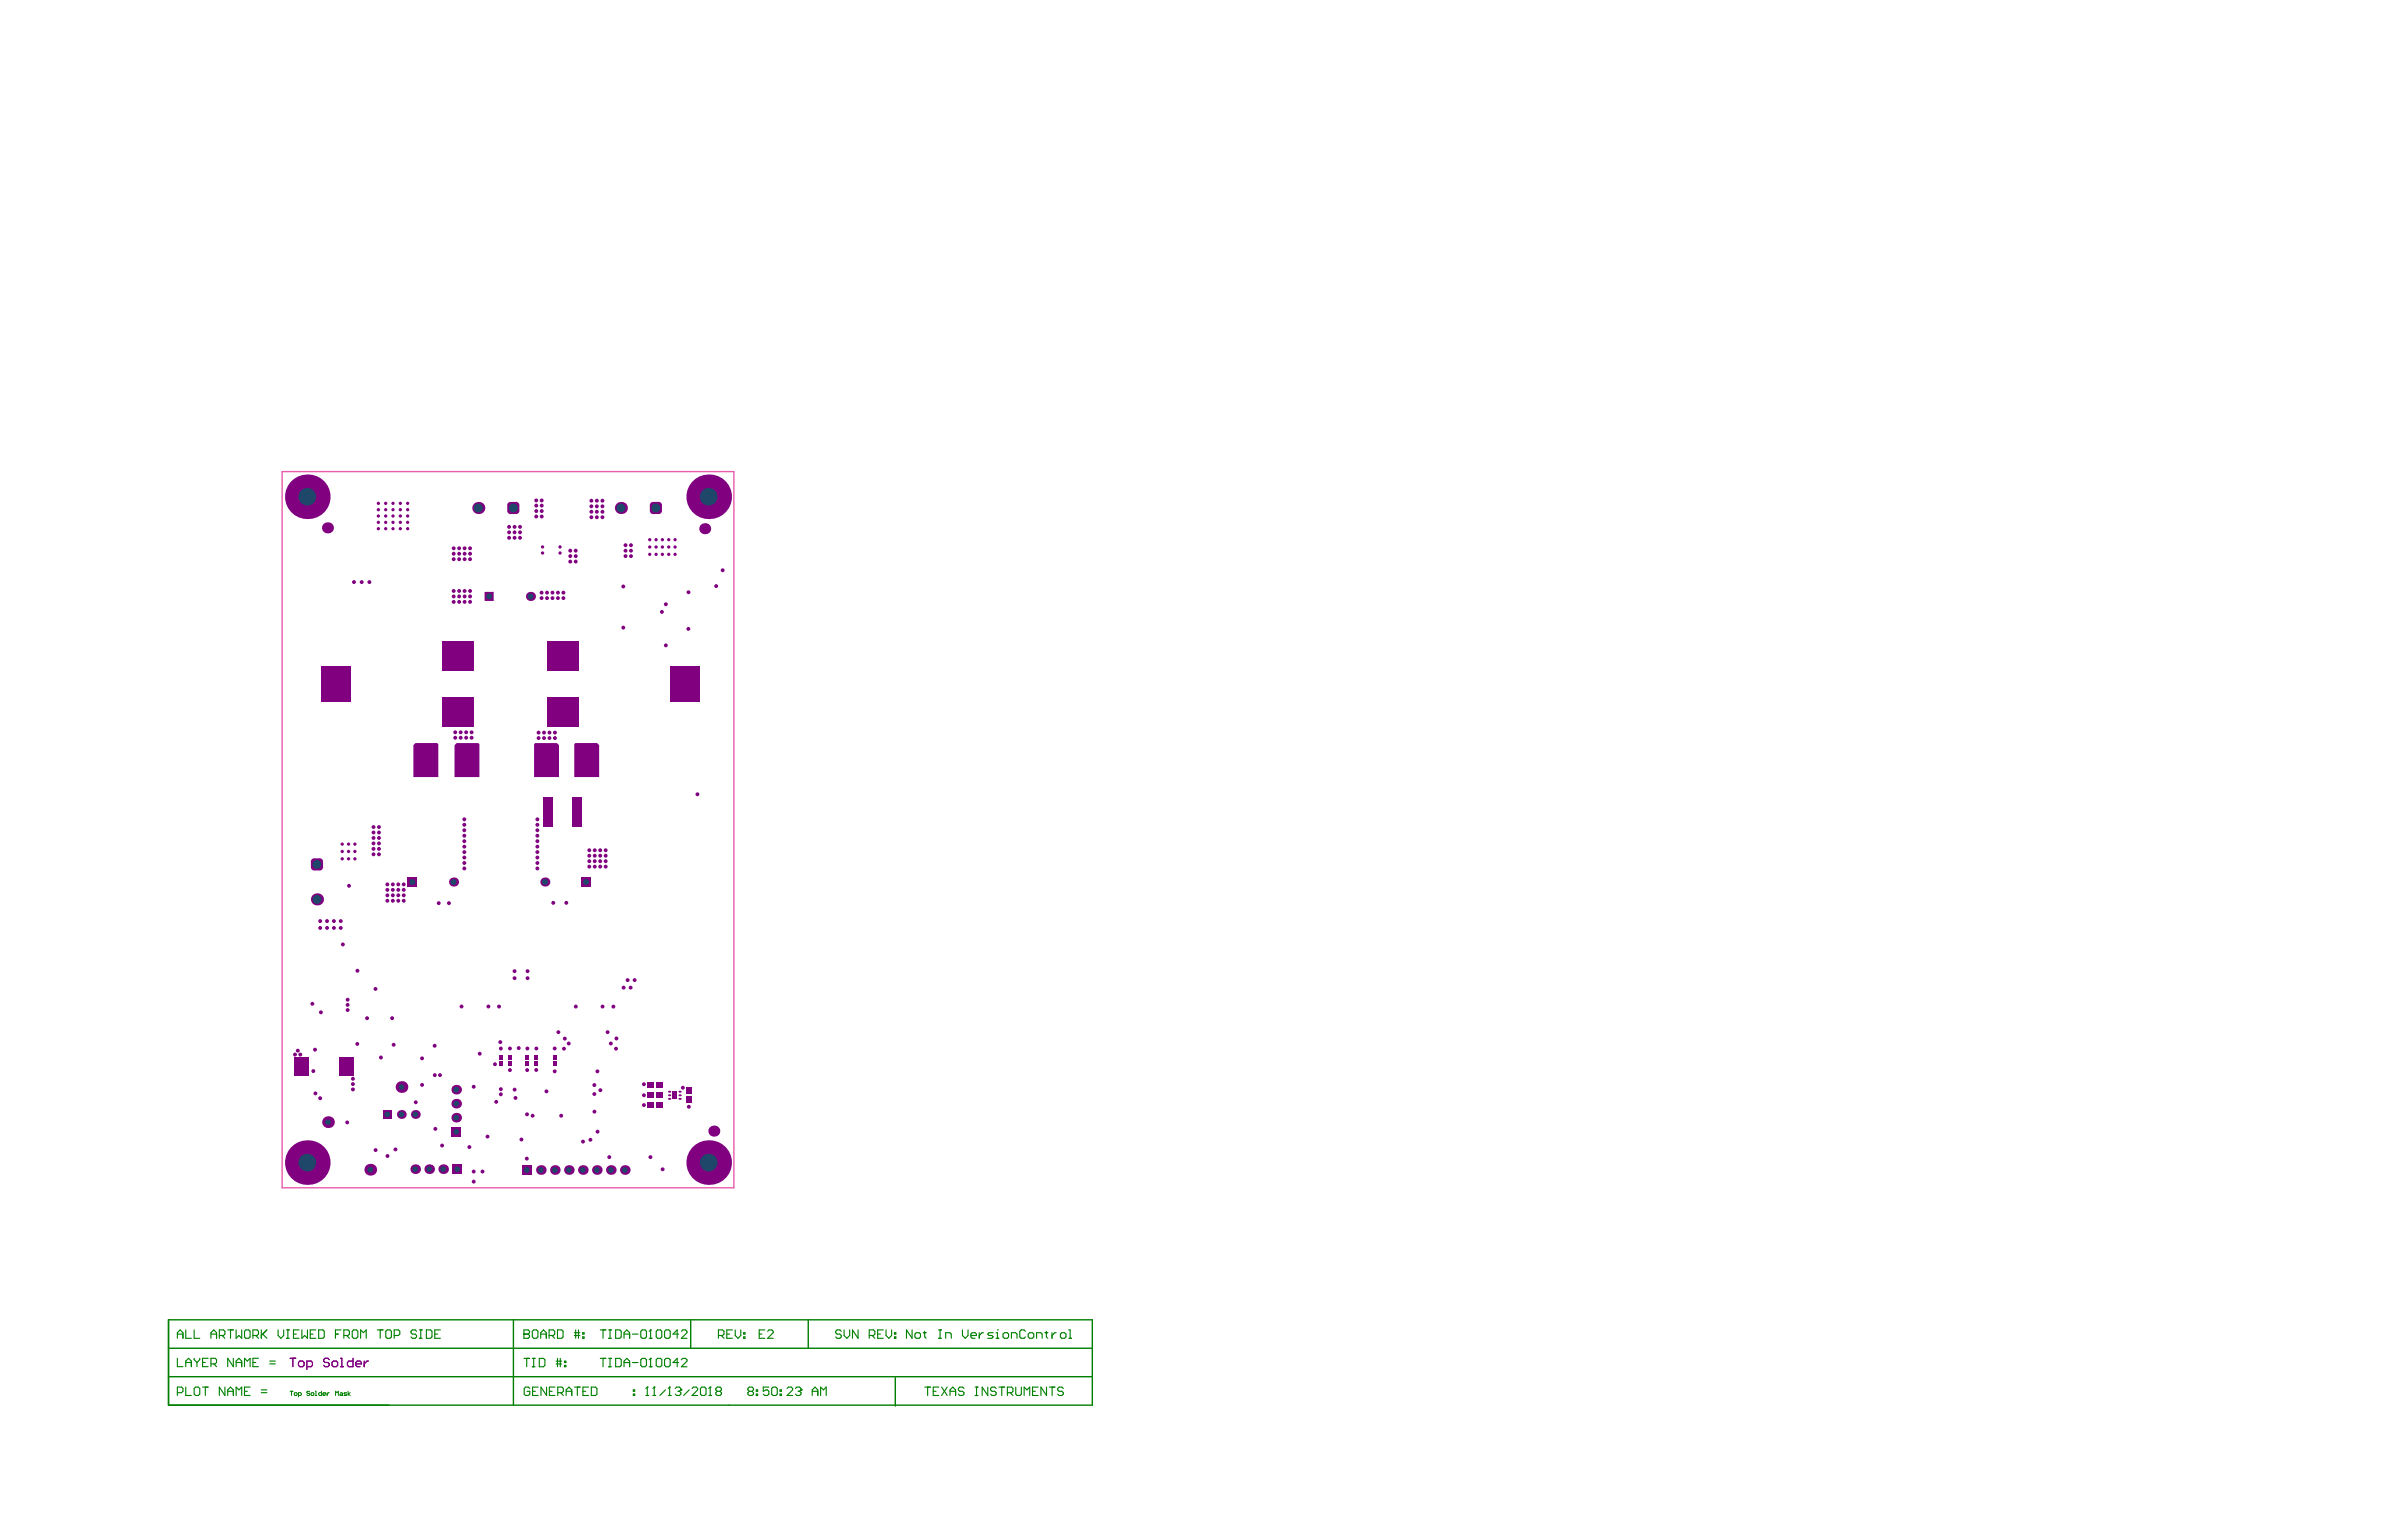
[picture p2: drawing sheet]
<svg xmlns="http://www.w3.org/2000/svg" width="432mm" height="279mm" viewBox="0 0 432 279" stroke-linecap="round" stroke-linejoin="round" font-family="sans-serif">
<path d="M51.1 85.5h81.9v129.9h-81.9z" fill="none" stroke="#e85dac" stroke-width=".25"/>
<path d="M30.5 239.3h167.5v15.5h-167.5zM93.1 239.3v15.5M125.2 239.3v5.2M146.5 239.3v5.2M30.5 249.6h167.5M30.5 244.5h167.5M162.3 249.8v5.1" fill="none" stroke="#008000" stroke-width=".25"/>
<g fill="none" stroke="#008000" stroke-width=".2">
<path d="M32.2 241.9h1M32.2 242.7v-1.1l.5-.5 .5 .5v1.1M32.2 246.3v1.5h1M32.2 252.5h.7l.3-.2v-.5l-.3-.3h-.7v1.5M33.7 241.1v1.6h1M33.7 247.8v-1l.5-.5 .5 .5v1M33.7 251.5v1.5h1M33.7 247h1M35.2 241.1v1.6h1M35.2 251.8l.2-.3h.6l.2 .3v1l-.2 .2h-.6l-.2-.2zM35.2 246.3v.2l.5 .5M35.7 247v.8"/>
<path d="M36.2 246.3v.2l-.5 .5M36.7 251.5h1M36.7 247h.5M37.2 251.5v1.5M37.7 246.3h-1v1.5h1M38.2 241.9h1.1M38.2 247.3h.8l.3-.3v-.5l-.3-.2h-.8v1.5M38.2 242.7v-1.1l.5-.5 .6 .5v1.1M38.7 247.3l.6 .5M39.8 242.1h.7l.3-.2v-.5l-.3-.3h-.7v1.6M40.3 242.1l.5 .6M40.8 251.5v1.5l-1-1.5v1.5"/>
<path d="M41.3 241.1h1M41.3 253v-1l.5-.5 .5 .5v1M41.3 252.3h1M41.8 241.1v1.6M42.3 246.3v1.5l-1-1.5v1.5M42.8 241.1v1.6l.5-.6 .5 .6v-1.6M42.8 247.8v-1l.5-.5 .5 .5v1M42.8 253v-1.5l.5 .5 .5-.5v1.5M42.8 247h1M44.3 241.4l.3-.3h.5l.2 .3v1l-.2 .3h-.5l-.3-.3zM44.3 252.3h.5M44.3 247.8v-1.5l.5 .5 .5-.5v1.5"/>
<path d="M45.3 251.5h-1v1.5h1M45.8 242.1h.8l.3-.2v-.5l-.3-.3h-.8v1.6M45.8 247h.6M46.4 242.1l.5 .6M46.9 246.3h-1.1v1.5h1.1M47.4 252.5h1M47.4 252h1M47.4 241.1v1.6M47.6 241.9l.8 .8M48.4 241.1l-1 1M48.9 247.3h1M48.9 246.8h1"/>
<path d="M50.4 241.1v1l.5 .6 .5-.6v-1M51.9 242.7h.5M51.9 241.1h.5M52.2 241.1v1.6M53.2 241.9h.5M54.2 241.1h-1v1.6h1M54.7 241.1v1.6l.5-.6 .5 .6v-1.6M56.2 241.9h.6M57.3 241.1h-1.1v1.6h1.1M57.8 241.1h.7l.3 .3v1l-.3 .3h-.7zM60.8 241.9h.5M61.8 241.1h-1v1.6"/>
<path d="M62.3 242.1h.8l.2-.2v-.5l-.2-.3h-.8v1.6M62.8 242.1l.5 .6M64.1 241.1h.5l.3 .3v1l-.3 .3h-.5l-.2-.3v-1zM65.4 242.7v-1.6l.5 .5 .5-.5v1.6M68.4 241.1h1M68.9 241.1v1.6M69.9 241.4l.3-.3h.5l.3 .3v1l-.3 .3h-.5l-.3-.3zM71.5 242.1h.7l.3-.2v-.5l-.3-.3h-.7v1.6M75.5 241.4l-.2-.3h-.5l-.3 .3v.2l.3 .3h.5l.2 .2v.3l-.2 .3h-.5l-.3-.3M76 242.7h.5M76 241.1h.5M76.3 241.1v1.6"/>
<path d="M77.3 241.1h.8l.2 .3v1l-.2 .3h-.8zM78.8 241.9h.5M79.8 241.1h-1v1.6h1M95 241.9h.1M95 241.1h.7l.3 .3v.2l-.3 .3 .3 .2v.3l-.3 .3h-.7zM95 241.9h.7M95 246.3h1M95.5 246.3v1.5M96 251.8l-.2-.3h-.5l-.3 .3v1l.3 .2h.5l.2-.2v-.5h-.5M96.5 241.4l.2-.3h.6l.2 .3v1l-.2 .3h-.6l-.2-.3zM96.5 247.8h.5M96.5 246.3h.5"/>
<path d="M96.5 252.3h.6M96.7 246.3v1.5M97.6 251.5h-1.1v1.5h1.1M97.8 246.3h.7l.3 .2v1.1l-.3 .2h-.7zM98 241.9h1M98 242.7v-1.1l.5-.5 .5 .5v1.1M99.1 251.5v1.5l-1-1.5v1.5M99.5 242.1h.8l.3-.2v-.5l-.3-.3h-.8v1.6M99.6 252.3h.5M100 242.1l.6 .6M100.6 251.5h-1v1.5h1M100.8 247.3h1"/>
<path d="M100.8 246.8h1M101.1 241.1h.7l.3 .3v1l-.3 .3h-.7zM101.1 246.3v1.5M101.1 252.5h.8l.2-.2v-.5l-.2-.3h-.8v1.5M101.6 246.3v1.5M101.6 252.5l.5 .5M102.3 247.6h.3v.2h-.3zM102.3 246.8h.3v.3h-.3zM102.6 252.3h1M102.6 253v-1l.5-.5 .5 .5v1M104.1 241.6h1M104.1 242.1h1"/>
<path d="M104.2 251.5h1M104.4 241.1v1.6M104.7 251.5v1.5M104.9 241.1v1.6M105.6 242.4h.3v.3h-.3zM105.6 241.6h.3v.3h-.3zM105.7 252.3h.5M106.7 251.5h-1v1.5h1M107.2 251.5h.8l.2 .3v1l-.2 .2h-.8zM108.8 241.1h1M108.8 246.3h1M109.3 241.1v1.6"/>
<path d="M109.3 246.3v1.5M110.3 242.7h.5M110.3 241.1h.5M110.3 247.8h.5M110.3 246.3h.5M110.6 241.1v1.6M110.6 246.3v1.5M111.6 241.1h.8l.2 .3v1l-.2 .3h-.8zM111.6 246.3h.8l.2 .2v1.1l-.2 .2h-.8zM113.1 241.9h1M113.1 247.1h1M113.1 242.7v-1.1l.5-.5 .5 .5v1.1"/>
<path d="M113.1 247.8v-1l.5-.5 .5 .5v1M114.6 241.9h1.1M114.6 247.1h1.1M114.8 252.8h.3v.2h-.3zM114.8 252h.3v.3h-.3zM116.4 241.1h.5l.3 .3v1l-.3 .3h-.5l-.2-.3v-1zM116.4 246.3h.5l.3 .2v1.1l-.3 .2h-.5l-.2-.2v-1.1zM117.1 253h.5M117.3 251.5h.1M117.3 251.5v1.5M117.3 251.5l-.2 .3M117.7 242.7h.5"/>
<path d="M117.7 247.8h.5M117.9 241.1h.1M117.9 246.3h.1M117.9 241.1v1.6M117.9 246.3v1.5M117.9 241.1l-.2 .3M117.9 246.3l-.2 .2M118.3 253h.6M118.6 251.5h.1M118.6 251.5v1.5M118.6 251.5l-.3 .3M119 241.4l.2-.3h.5l.3 .3v1l-.3 .3h-.5l-.2-.3z"/>
<path d="M119.2 246.3h.5l.3 .2v1.1l-.3 .2h-.5l-.2-.2v-1.1zM120.5 241.4l.2-.3h.5l.3 .3v1l-.3 .3h-.5l-.2-.3zM120.6 252l-1 1M120.7 246.3h.5l.3 .2v1.1l-.3 .2h-.5l-.2-.2v-1.1zM121.1 253h.5M121.4 251.5h.1M121.4 251.5v1.5M121.4 251.5l-.3 .3M122.4 251.8l.3-.3h.5l.2 .3v.2M122.9 252.3h.3M123 241.9h-1l.8-.8v1.6M123 247.1h-1l.8-.8v1.5"/>
<path d="M123.2 252.3l.2 .2v.3l-.2 .2h-.5l-.3-.2M123.4 252h.1M123.4 252l-.2 .3M123.5 241.4l.3-.3h.5l.2 .3v.2l-1 1.1h1M123.5 246.5l.3-.2h.5l.2 .2v.3l-1 1h1M124.9 252l-1 1M125.4 251.8l.3-.3h.5l.3 .3v.2l-1.1 1h1.1M127 251.8l.2-.3h.5l.3 .3v1l-.3 .2h-.5l-.2-.2zM128.5 253h.5M128.7 251.5h.1M128.7 251.5v1.5M128.7 251.5l-.2 .3"/>
<path d="M130 252.3l-.2-.3v-.2l.2-.3h.5l.3 .3v.2l-.3 .3M130 252.3l-.2 .2v.3l.2 .2h.5l.3-.2v-.3l-.3-.2M130 252.3h.5M130.2 242.1h.8l.2-.2v-.5l-.2-.3h-.8v1.6M130.7 242.1l.5 .6M131.8 241.9h.5M132.8 241.1h-1v1.6h1M133.3 241.1v1l.5 .6 .5-.6v-1M134.8 242.4h.3v.3h-.3zM134.8 241.6h.3v.3h-.3zM135.8 252.3l-.2-.3v-.2l.2-.3h.5l.3 .3v.2l-.3 .3M135.8 252.3l-.2 .2v.3l.2 .2h.5l.3-.2v-.3l-.3-.2"/>
<path d="M135.8 252.3h.5M137.1 252.8h.2v.2h-.2zM137.1 252h.2v.3h-.2zM137.6 241.9h.5M138.6 241.1h-1v1.6h1M139.1 241.4l.3-.3h.5l.3 .3v.2l-1.1 1.1h1.1M139.4 251.5h-1v.8l.5-.3h.2l.3 .3v.5l-.3 .2h-.5l-.2-.2M139.9 251.8l.2-.3h.5l.3 .3v1l-.3 .2h-.5l-.2-.2zM141.4 252.8h.3v.2h-.3zM141.4 252h.3v.3h-.3zM142.7 251.8l.2-.3h.5l.3 .3v.2l-1 1h1M144.2 251.8l.2-.3h.6l.2 .3v.2"/>
<path d="M144.7 252.3h.3M145 252.3l.2 .2v.3l-.2 .2h-.6l-.2-.2M145.2 252h.1M145.2 252l-.2 .3M147.2 252.3h1.1M147.2 253v-1l.5-.5 .6 .5v1M148.8 253v-1.5l.5 .5 .5-.5v1.5M152.5 241.4l-.2-.3h-.6l-.2 .3v.2l.2 .3h.6l.2 .2v.3l-.2 .3h-.6l-.2-.3M153 241.1v1l.5 .6 .5-.6v-1M155.5 241.1v1.6l-1-1.6v1.6M157.6 242.1h.7l.3-.2v-.5l-.3-.3h-.7v1.6M158.1 242.1l.5 .6"/>
<path d="M159.1 241.9h.5M160.1 241.1h-1v1.6h1M160.6 241.1v1l.5 .6 .5-.6v-1M162.1 242.4h.3v.3h-.3zM162.1 241.6h.3v.3h-.3zM165.3 241.1v1.6l-1-1.6v1.6M166.1 241.6h.5l.3 .3v.5l-.3 .3h-.5l-.3-.3v-.5zM167.4 241.6h.5M167.6 241.4v1l.3 .3M167.6 251.5h1.1M168.2 251.5v1.5M169.2 252.3h.5"/>
<path d="M170.2 242.7h.5M170.2 241.1h.5M170.2 251.5h-1v1.5h1M170.4 241.1v1.6M170.7 251.5l1 1.5M171.4 242.7v-1.1h.8l.2 .3v.8M171.7 251.5l-1 1.5M172.2 252.3h1M172.2 253v-1l.5-.5 .5 .5v1M174.5 241.1v1l.5 .6 .5-.6v-1M174.7 251.8l-.2-.3h-.5l-.3 .3v.2l.3 .3h.5l.2 .2v.3l-.2 .2h-.5l-.3-.2M176 242.1h1v-.2l-.2-.3h-.6l-.2 .3v.5l.2 .3h.6"/>
<path d="M176.8 251.5h.5M176.8 253h.5M177 251.5v1.5M177.5 241.6v1.1M178.3 241.6h-.3l-.5 .5M179.1 251.5v1.5l-1.1-1.5v1.5M180 241.6h-.7l-.3 .3 .3 .2h.5l.2 .3-.2 .3h-.8M180.6 242.7h.5M180.6 241.6h.2v1.1M180.6 251.8l-.3-.3h-.5l-.2 .3v.2l.2 .3h.5l.3 .2v.3l-.3 .2h-.5l-.2-.2M180.8 241.1h.1M181.1 251.5h1"/>
<path d="M181.6 251.5v1.5M182.1 241.6h.5l.2 .3v.5l-.2 .3h-.5l-.3-.3v-.5zM182.6 252.5h.8l.2-.2v-.5l-.2-.3h-.8v1.5M183.1 252.5l.5 .5M183.3 242.7v-1.1h.8l.3 .3v.8M184.1 251.5v1.3l.3 .2h.5l.2-.2v-1.3M185.7 253v-1.5l.5 .5 .5-.5v1.5M185.9 241.4l-.3-.3h-.5l-.2 .3v1l.2 .3h.5l.3-.3M186.6 241.6h.5l.3 .3v.5l-.3 .3h-.5l-.2-.3v-.5zM187.2 252.3h.5M187.9 242.7v-1.1h.8l.2 .3v.8M188.2 251.5h-1v1.5h1"/>
<path d="M189.4 241.6h.5M189.7 241.4v1l.2 .3M189.7 251.5v1.5l-1-1.5v1.5M190.2 251.5h1M190.7 241.6v1.1M190.7 251.5v1.5M191.5 241.6h-.3l-.5 .5M192.5 241.6h.5l.2 .3v.5l-.2 .3h-.5l-.3-.3v-.5zM192.8 251.8l-.3-.3h-.5l-.3 .3v.2l.3 .3h.5l.3 .2v.3l-.3 .2h-.5l-.3-.2M193.7 242.7h.5M193.7 241.1h.3v1.6"/>
</g>
<g fill="none" stroke="#008000" stroke-width=".18">
<path d="M52.6 252.3h.5M52.8 252.3v.7M53.5 252.5l.4 .1-.2 .4-.4-.1zM54.1 253h.4l.1-.1-.1-.4h-.4v.8M56.1 252.4l-.1-.1-.4 .1 .2 .2 .3 .2-.1 .2-.4-.1M56.5 252.5l.4 .1-.1 .4-.4-.1zM57.1 252.3h.2v.7M57.1 253h.3M58.3 252.3v.7h-.4l-.1-.4 .1-.1h.4M58.5 252.8h.6l-.2-.3-.4 .1v.3l.4 .1M59.3 252.5v.5M59.7 252.5l-.4 .3"/>
<path d="M60.8 253v-.7l.3 .2 .2-.2v.7M61.7 252.5l.4 .1v.4h-.4l-.1-.1 .1-.1h.4M62.9 252.5h-.4l-.2 .1 .2 .2 .4 .1-.2 .1h-.4M63.1 252.3v.7M63.5 252.5l-.4 .3 .4 .2"/>
</g>
<g fill="#800080">
<path d="M97 134.7h4l.3 .4v5.8h-4.5v-6z"/>
<path d="M104.3 134.7h3.9l.4 .4v5.8h-4.5v-6z"/>
<path d="M75.3 134.7h3.9l.3 .2-.1 6-4.5-.1v-5.7z"/>
<path d="M82.8 134.7h3.9l.2 .2v6l-4.5-.1v-5.7z"/>
</g>
<path d="M52.6 246.3h1M53.1 246.3v1.5M54.1 247l.3-.2h.5l.2 .2v.5l-.2 .3h-.5l-.3-.3zM55.6 247.8h.8l.2-.3v-.5l-.2-.2h-.8v1.5M59.7 246.5l-.3-.2h-.5l-.2 .2v.3l.2 .2h.5l.3 .3v.2l-.3 .3h-.5l-.2-.3M60.2 247l.2-.2h.6l.2 .2v.5l-.2 .3h-.6l-.2-.3zM61.7 246.3h.3v1.5M61.7 247.8h.5M64 246.3v1.5h-.8l-.2-.3v-.5l.2-.2h.8M64.5 247.3h1v-.3l-.2-.2h-.5l-.3 .2v.5l.3 .3h.5M66 246.8v1M66.8 246.8h-.3l-.5 .5" fill="none" stroke="#800080" stroke-width=".2"/>
<g fill="#800080">
<circle cx="80.1" cy="207.7" r=".35"/>
<circle cx="85.1" cy="208" r=".35"/>
<circle cx="78.9" cy="204.7" r=".35"/>
<circle cx="75.4" cy="199.9" r=".35"/>
<circle cx="122.4" cy="100.5" r=".3"/>
<circle cx="121.2" cy="100.5" r=".3"/>
<circle cx="122.4" cy="99.2" r=".3"/>
<circle cx="121.2" cy="99.2" r=".3"/>
<circle cx="121.2" cy="97.9" r=".3"/>
<circle cx="122.4" cy="97.9" r=".3"/>
<circle cx="76.5" cy="196.7" r=".35"/>
<circle cx="76.5" cy="191.9" r=".35"/>
<circle cx="78.8" cy="189.6" r=".35"/>
<circle cx="109.2" cy="91.8" r=".35"/>
<circle cx="109.2" cy="93.8" r=".35"/>
<circle cx="109.2" cy="92.8" r=".35"/>
<circle cx="109.2" cy="90.8" r=".35"/>
<circle cx="107.2" cy="90.8" r=".35"/>
<circle cx="108.2" cy="90.8" r=".35"/>
<circle cx="98.2" cy="90.7" r=".35"/>
<circle cx="97.2" cy="90.7" r=".35"/>
<circle cx="94.3" cy="95.5" r=".35"/>
<circle cx="93.3" cy="95.5" r=".35"/>
<circle cx="92.3" cy="95.5" r=".35"/>
<circle cx="64.2" cy="105.5" r=".35"/>
<circle cx="67" cy="105.5" r=".35"/>
<circle cx="65.6" cy="105.5" r=".35"/>
<circle cx="72.6" cy="91.3" r=".3"/>
<circle cx="71.2" cy="91.3" r=".3"/>
<circle cx="69.9" cy="91.3" r=".3"/>
<circle cx="73.9" cy="91.3" r=".3"/>
<circle cx="68.6" cy="91.3" r=".3"/>
<circle cx="68.6" cy="93.6" r=".3"/>
<circle cx="68.6" cy="94.7" r=".3"/>
<circle cx="68.6" cy="95.9" r=".3"/>
<circle cx="68.6" cy="92.4" r=".3"/>
<circle cx="73.9" cy="93.6" r=".3"/>
<circle cx="73.9" cy="94.7" r=".3"/>
<circle cx="73.9" cy="95.9" r=".3"/>
<circle cx="73.9" cy="92.4" r=".3"/>
<circle cx="69.9" cy="92.4" r=".3"/>
<circle cx="71.2" cy="92.4" r=".3"/>
<circle cx="72.6" cy="92.4" r=".3"/>
<circle cx="72.6" cy="95.9" r=".3"/>
<circle cx="72.6" cy="94.7" r=".3"/>
<circle cx="72.6" cy="93.6" r=".3"/>
<circle cx="71.2" cy="93.6" r=".3"/>
<circle cx="71.2" cy="94.7" r=".3"/>
<circle cx="71.2" cy="95.9" r=".3"/>
<circle cx="69.9" cy="93.6" r=".3"/>
<circle cx="69.9" cy="94.7" r=".3"/>
<circle cx="69.9" cy="95.9" r=".3"/>
<circle cx="114.3" cy="179.1" r=".35"/>
<circle cx="56.6" cy="182" r=".35"/>
<circle cx="58.2" cy="183.6" r=".35"/>
<circle cx="116.7" cy="198.6" r=".35"/>
<circle cx="108.8" cy="197.7" r=".35"/>
<circle cx="101.2" cy="187.2" r=".35"/>
<circle cx="98.4" cy="100.3" r=".3"/>
<circle cx="98.4" cy="99.2" r=".3"/>
<circle cx="101.5" cy="99.2" r=".3"/>
<circle cx="101.5" cy="100.3" r=".3"/>
<circle cx="122.3" cy="198.2" r=".3"/>
<circle cx="122.3" cy="199" r=".3"/>
<circle cx="95.6" cy="177.4" r=".35"/>
<circle cx="95.6" cy="176.1" r=".35"/>
<circle cx="110.1" cy="187.2" r=".35"/>
<circle cx="79.8" cy="194.9" r=".35"/>
<circle cx="78.8" cy="194.9" r=".35"/>
<circle cx="71.1" cy="184.6" r=".35"/>
<circle cx="116.7" cy="196.6" r=".35"/>
<circle cx="110.7" cy="189.2" r=".35"/>
<circle cx="111.7" cy="188.3" r=".35"/>
<circle cx="111.7" cy="190.1" r=".35"/>
<circle cx="93.3" cy="177.4" r=".35"/>
<circle cx="85.9" cy="214.2" r=".35"/>
<circle cx="120.1" cy="212" r=".35"/>
<circle cx="117.9" cy="209.8" r=".35"/>
<circle cx="95.5" cy="210.1" r=".35"/>
<circle cx="69.1" cy="191.7" r=".35"/>
<circle cx="71.4" cy="189.4" r=".35"/>
<circle cx="66.5" cy="184.6" r=".35"/>
<circle cx="93.3" cy="176.1" r=".35"/>
<circle cx="64.8" cy="176" r=".35"/>
<circle cx="87.5" cy="212.4" r=".35"/>
<circle cx="88.4" cy="206.1" r=".35"/>
<circle cx="131" cy="103.4" r=".35"/>
<circle cx="124.8" cy="107.4" r=".35"/>
<circle cx="124.8" cy="114" r=".35"/>
<circle cx="113" cy="179.1" r=".35"/>
<circle cx="113.8" cy="177.7" r=".35"/>
<circle cx="102.4" cy="188.3" r=".35"/>
<circle cx="90.7" cy="189" r=".35"/>
<circle cx="94" cy="190" r=".35"/>
<circle cx="102.2" cy="190.1" r=".35"/>
<circle cx="103.1" cy="189.2" r=".35"/>
<circle cx="93.4" cy="199.1" r=".35"/>
<circle cx="126.4" cy="144" r=".35"/>
<circle cx="107.7" cy="196.7" r=".35"/>
<circle cx="107.8" cy="201.6" r=".35"/>
<circle cx="107.7" cy="198.4" r=".35"/>
<circle cx="116.7" cy="200.4" r=".35"/>
<circle cx="63" cy="183.1" r=".35"/>
<circle cx="63" cy="182.2" r=".35"/>
<circle cx="63" cy="181.3" r=".35"/>
<circle cx="100.2" cy="107.5" r=".35"/>
<circle cx="100.2" cy="108.4" r=".35"/>
<circle cx="99.2" cy="108.4" r=".35"/>
<circle cx="99.2" cy="107.5" r=".35"/>
<circle cx="98.2" cy="107.5" r=".35"/>
<circle cx="98.2" cy="108.4" r=".35"/>
<circle cx="97.4" cy="155.5" r=".35"/>
<circle cx="97.4" cy="154.5" r=".35"/>
<circle cx="97.4" cy="156.5" r=".35"/>
<circle cx="97.4" cy="157.5" r=".35"/>
<circle cx="97.4" cy="153.5" r=".35"/>
<circle cx="97.4" cy="151.5" r=".35"/>
<circle cx="97.4" cy="152.5" r=".35"/>
<circle cx="97.4" cy="150.5" r=".35"/>
<circle cx="97.4" cy="148.6" r=".35"/>
<circle cx="97.4" cy="149.5" r=".35"/>
<circle cx="84.2" cy="149.5" r=".35"/>
<circle cx="84.2" cy="148.6" r=".35"/>
<circle cx="84.2" cy="150.5" r=".35"/>
<circle cx="84.2" cy="152.5" r=".35"/>
<circle cx="84.2" cy="151.5" r=".35"/>
<circle cx="84.2" cy="153.5" r=".35"/>
<circle cx="84.2" cy="157.5" r=".35"/>
<circle cx="84.2" cy="156.5" r=".35"/>
<circle cx="84.2" cy="154.5" r=".35"/>
<circle cx="84.2" cy="155.5" r=".35"/>
<circle cx="103.4" cy="100.8" r=".35"/>
<circle cx="103.4" cy="99.8" r=".35"/>
<circle cx="107.2" cy="93.8" r=".35"/>
<circle cx="107.2" cy="92.8" r=".35"/>
<circle cx="108.2" cy="92.8" r=".35"/>
<circle cx="108.2" cy="93.8" r=".35"/>
<circle cx="108.2" cy="91.8" r=".35"/>
<circle cx="107.2" cy="91.8" r=".35"/>
<circle cx="97.2" cy="93.7" r=".35"/>
<circle cx="97.2" cy="92.7" r=".35"/>
<circle cx="98.2" cy="92.7" r=".35"/>
<circle cx="98.2" cy="93.7" r=".35"/>
<circle cx="98.2" cy="91.7" r=".35"/>
<circle cx="97.2" cy="91.7" r=".35"/>
<circle cx="92.3" cy="96.5" r=".35"/>
<circle cx="93.3" cy="96.5" r=".35"/>
<circle cx="93.3" cy="97.5" r=".35"/>
<circle cx="92.3" cy="97.5" r=".35"/>
<circle cx="94.3" cy="97.5" r=".35"/>
<circle cx="94.3" cy="96.5" r=".35"/>
<circle cx="100.6" cy="190.1" r=".35"/>
<circle cx="97.2" cy="190.1" r=".35"/>
<circle cx="95.6" cy="190.1" r=".35"/>
<circle cx="92.4" cy="190.1" r=".35"/>
<circle cx="90.8" cy="190.1" r=".35"/>
<circle cx="87" cy="191.1" r=".35"/>
<circle cx="89.7" cy="193" r=".35"/>
<circle cx="92.4" cy="194" r=".35"/>
<circle cx="95.6" cy="194" r=".35"/>
<circle cx="100.6" cy="194.3" r=".35"/>
<circle cx="97.2" cy="194" r=".35"/>
<circle cx="93.3" cy="197.6" r=".35"/>
<circle cx="99.1" cy="197.9" r=".35"/>
<circle cx="90" cy="199.8" r=".35"/>
<circle cx="107" cy="206.7" r=".35"/>
<circle cx="108.3" cy="205.2" r=".35"/>
<circle cx="110.5" cy="209.8" r=".35"/>
<circle cx="85.9" cy="212.4" r=".35"/>
<circle cx="120" cy="110.9" r=".35"/>
<circle cx="120.7" cy="117" r=".35"/>
<circle cx="113" cy="113.8" r=".35"/>
<circle cx="120.7" cy="109.6" r=".35"/>
<circle cx="113" cy="106.3" r=".35"/>
<circle cx="68.1" cy="179.3" r=".35"/>
<circle cx="123.8" cy="197.2" r=".35"/>
<circle cx="124.9" cy="200.7" r=".35"/>
<circle cx="63.3" cy="160.6" r=".35"/>
<circle cx="57.1" cy="190.3" r=".35"/>
<circle cx="56.8" cy="194.2" r=".35"/>
<circle cx="58" cy="199.1" r=".35"/>
<circle cx="57.2" cy="198.3" r=".35"/>
<circle cx="54" cy="190.5" r=".35"/>
<circle cx="53.5" cy="191.2" r=".35"/>
<circle cx="54.4" cy="191.2" r=".35"/>
<circle cx="64.8" cy="189.3" r=".35"/>
<circle cx="64" cy="197.5" r=".35"/>
<circle cx="64" cy="196.6" r=".35"/>
<circle cx="64" cy="195.6" r=".35"/>
<circle cx="71.7" cy="208.4" r=".35"/>
<circle cx="70.2" cy="209.6" r=".35"/>
<circle cx="68.1" cy="208.5" r=".35"/>
<circle cx="62.9" cy="203.5" r=".35"/>
<circle cx="85.9" cy="197" r=".35"/>
<circle cx="109.8" cy="154.2" r=".35"/>
<circle cx="109.8" cy="155.2" r=".35"/>
<circle cx="108.8" cy="155.2" r=".35"/>
<circle cx="108.8" cy="154.2" r=".35"/>
<circle cx="108.8" cy="156.1" r=".35"/>
<circle cx="109.8" cy="156.1" r=".35"/>
<circle cx="108.8" cy="157.1" r=".35"/>
<circle cx="109.8" cy="157.1" r=".35"/>
<circle cx="107.8" cy="157.1" r=".35"/>
<circle cx="107.8" cy="156.1" r=".35"/>
<circle cx="107.8" cy="154.2" r=".35"/>
<circle cx="107.8" cy="155.2" r=".35"/>
<circle cx="106.8" cy="157.1" r=".35"/>
<circle cx="106.8" cy="156.1" r=".35"/>
<circle cx="106.8" cy="154.2" r=".35"/>
<circle cx="106.8" cy="155.2" r=".35"/>
<circle cx="99.6" cy="132.8" r=".35"/>
<circle cx="100.6" cy="132.8" r=".35"/>
<circle cx="99.6" cy="133.8" r=".35"/>
<circle cx="100.6" cy="133.8" r=".35"/>
<circle cx="98.6" cy="133.8" r=".35"/>
<circle cx="98.6" cy="132.8" r=".35"/>
<circle cx="97.6" cy="133.8" r=".35"/>
<circle cx="97.6" cy="132.8" r=".35"/>
<circle cx="82.5" cy="132.8" r=".35"/>
<circle cx="82.5" cy="133.8" r=".35"/>
<circle cx="83.5" cy="132.8" r=".35"/>
<circle cx="83.5" cy="133.8" r=".35"/>
<circle cx="85.5" cy="133.8" r=".35"/>
<circle cx="84.5" cy="133.8" r=".35"/>
<circle cx="85.5" cy="132.8" r=".35"/>
<circle cx="84.5" cy="132.8" r=".35"/>
<circle cx="67.7" cy="150" r=".35"/>
<circle cx="68.7" cy="150" r=".35"/>
<circle cx="67.7" cy="150.9" r=".35"/>
<circle cx="68.7" cy="150.9" r=".35"/>
<circle cx="70.2" cy="161.3" r=".35"/>
<circle cx="70.2" cy="160.4" r=".35"/>
<circle cx="70.2" cy="162.3" r=".35"/>
<circle cx="70.2" cy="163.3" r=".35"/>
<circle cx="71.2" cy="161.3" r=".35"/>
<circle cx="71.2" cy="160.4" r=".35"/>
<circle cx="71.2" cy="162.3" r=".35"/>
<circle cx="71.2" cy="163.3" r=".35"/>
<circle cx="73.2" cy="163.3" r=".35"/>
<circle cx="72.2" cy="163.3" r=".35"/>
<circle cx="73.2" cy="162.3" r=".35"/>
<circle cx="72.2" cy="162.3" r=".35"/>
<circle cx="72.2" cy="160.4" r=".35"/>
<circle cx="72.2" cy="161.3" r=".35"/>
<circle cx="73.2" cy="161.3" r=".35"/>
<circle cx="73.2" cy="160.4" r=".35"/>
<circle cx="58" cy="167" r=".35"/>
<circle cx="58" cy="168.2" r=".35"/>
<circle cx="59.3" cy="168.2" r=".35"/>
<circle cx="59.3" cy="167" r=".35"/>
<circle cx="60.5" cy="168.2" r=".35"/>
<circle cx="60.5" cy="167" r=".35"/>
<circle cx="61.8" cy="168.2" r=".35"/>
<circle cx="61.8" cy="167" r=".35"/>
<circle cx="68.7" cy="152.9" r=".35"/>
<circle cx="68.7" cy="153.9" r=".35"/>
<circle cx="68.7" cy="154.9" r=".35"/>
<circle cx="68.7" cy="151.9" r=".35"/>
<circle cx="67.7" cy="154.9" r=".35"/>
<circle cx="67.7" cy="153.9" r=".35"/>
<circle cx="67.7" cy="152.9" r=".35"/>
<circle cx="67.7" cy="151.9" r=".35"/>
<circle cx="120.1" cy="97.9" r=".3"/>
<circle cx="118.9" cy="97.9" r=".3"/>
<circle cx="117.8" cy="97.9" r=".3"/>
<circle cx="117.8" cy="99.2" r=".3"/>
<circle cx="118.9" cy="99.2" r=".3"/>
<circle cx="120.1" cy="99.2" r=".3"/>
<circle cx="117.8" cy="100.5" r=".3"/>
<circle cx="118.9" cy="100.5" r=".3"/>
<circle cx="120.1" cy="100.5" r=".3"/>
<circle cx="104.8" cy="137.3" r=".3"/>
<circle cx="105.9" cy="137.3" r=".3"/>
<circle cx="107" cy="137.3" r=".3"/>
<circle cx="104.8" cy="138.6" r=".3"/>
<circle cx="105.9" cy="138.6" r=".3"/>
<circle cx="107" cy="138.6" r=".3"/>
<circle cx="107" cy="139.9" r=".3"/>
<circle cx="105.9" cy="139.9" r=".3"/>
<circle cx="104.8" cy="139.9" r=".3"/>
<circle cx="97.5" cy="137.3" r=".3"/>
<circle cx="98.6" cy="137.3" r=".3"/>
<circle cx="99.8" cy="137.3" r=".3"/>
<circle cx="97.5" cy="138.6" r=".3"/>
<circle cx="98.6" cy="138.6" r=".3"/>
<circle cx="99.8" cy="138.6" r=".3"/>
<circle cx="99.8" cy="139.9" r=".3"/>
<circle cx="98.6" cy="139.9" r=".3"/>
<circle cx="97.5" cy="139.9" r=".3"/>
<circle cx="78.8" cy="139.9" r=".3"/>
<circle cx="77.6" cy="139.9" r=".3"/>
<circle cx="76.5" cy="139.9" r=".3"/>
<circle cx="78.8" cy="138.6" r=".3"/>
<circle cx="77.6" cy="138.6" r=".3"/>
<circle cx="76.5" cy="138.6" r=".3"/>
<circle cx="76.5" cy="137.3" r=".3"/>
<circle cx="77.6" cy="137.3" r=".3"/>
<circle cx="78.8" cy="137.3" r=".3"/>
<circle cx="86.3" cy="137.3" r=".3"/>
<circle cx="85.1" cy="137.3" r=".3"/>
<circle cx="84" cy="137.3" r=".3"/>
<circle cx="84" cy="138.6" r=".3"/>
<circle cx="85.1" cy="138.6" r=".3"/>
<circle cx="86.3" cy="138.6" r=".3"/>
<circle cx="84" cy="139.9" r=".3"/>
<circle cx="85.1" cy="139.9" r=".3"/>
<circle cx="86.3" cy="139.9" r=".3"/>
<circle cx="64.3" cy="155.7" r=".3"/>
<circle cx="63.2" cy="155.7" r=".3"/>
<circle cx="62" cy="155.7" r=".3"/>
<circle cx="64.3" cy="154.4" r=".3"/>
<circle cx="63.2" cy="154.4" r=".3"/>
<circle cx="62" cy="154.4" r=".3"/>
<circle cx="62" cy="153.1" r=".3"/>
<circle cx="63.2" cy="153.1" r=".3"/>
<circle cx="64.3" cy="153.1" r=".3"/>
<circle cx="82.2" cy="107.2" r=".35"/>
<circle cx="83.2" cy="107.2" r=".35"/>
<circle cx="83.2" cy="108.1" r=".35"/>
<circle cx="82.2" cy="108.1" r=".35"/>
<circle cx="84.2" cy="108.1" r=".35"/>
<circle cx="84.2" cy="107.2" r=".35"/>
<circle cx="85.2" cy="108.1" r=".35"/>
<circle cx="85.2" cy="107.2" r=".35"/>
<circle cx="85.2" cy="109.1" r=".35"/>
<circle cx="84.2" cy="109.1" r=".35"/>
<circle cx="82.2" cy="109.1" r=".35"/>
<circle cx="83.2" cy="109.1" r=".35"/>
<circle cx="83.2" cy="101.4" r=".35"/>
<circle cx="82.2" cy="101.4" r=".35"/>
<circle cx="84.2" cy="101.4" r=".35"/>
<circle cx="85.2" cy="101.4" r=".35"/>
<circle cx="85.2" cy="99.4" r=".35"/>
<circle cx="85.2" cy="100.4" r=".35"/>
<circle cx="84.2" cy="99.4" r=".35"/>
<circle cx="84.2" cy="100.4" r=".35"/>
<circle cx="82.2" cy="100.4" r=".35"/>
<circle cx="83.2" cy="100.4" r=".35"/>
<circle cx="83.2" cy="99.4" r=".35"/>
<circle cx="82.2" cy="99.4" r=".35"/>
<circle cx="129.8" cy="106.3" r=".35"/>
<circle cx="114.4" cy="99.8" r=".35"/>
<circle cx="114.4" cy="100.8" r=".35"/>
<circle cx="114.4" cy="98.9" r=".35"/>
<circle cx="101.1" cy="108.4" r=".35"/>
<circle cx="101.1" cy="107.5" r=".35"/>
<circle cx="113.4" cy="98.9" r=".35"/>
<circle cx="113.4" cy="100.8" r=".35"/>
<circle cx="113.4" cy="99.8" r=".35"/>
<circle cx="103.4" cy="101.8" r=".35"/>
<circle cx="104.4" cy="99.8" r=".35"/>
<circle cx="104.4" cy="101.8" r=".35"/>
<circle cx="104.4" cy="100.8" r=".35"/>
<circle cx="102.1" cy="107.5" r=".35"/>
<circle cx="102.1" cy="108.4" r=".35"/>
<circle cx="83.7" cy="182.5" r=".35"/>
<circle cx="88.5" cy="182.5" r=".35"/>
<circle cx="90.5" cy="182.5" r=".35"/>
<circle cx="79.5" cy="163.8" r=".35"/>
<circle cx="81.4" cy="163.8" r=".35"/>
<circle cx="102.7" cy="163.7" r=".35"/>
<circle cx="100.3" cy="163.7" r=".35"/>
<circle cx="104.4" cy="182.5" r=".35"/>
<circle cx="109.2" cy="182.5" r=".35"/>
<circle cx="111.2" cy="182.5" r=".35"/>
<circle cx="62.2" cy="171.2" r=".35"/>
<circle cx="115" cy="177.7" r=".35"/>
<circle cx="108.3" cy="194.3" r=".35"/>
<circle cx="105.7" cy="207" r=".35"/>
<circle cx="95.5" cy="202" r=".35"/>
<circle cx="94.5" cy="206.6" r=".35"/>
<circle cx="90.8" cy="198.4" r=".35"/>
<circle cx="90.8" cy="197.5" r=".35"/>
<circle cx="101.7" cy="202.3" r=".35"/>
<circle cx="96.6" cy="202.3" r=".35"/>
</g>
<path d="M69.4 201.3h1.6v1.6h-1.6z" fill-rule="evenodd" fill="#800080"/>
<circle cx="70.2" cy="202.1" r=".5" fill="#1f4769"/>
<circle cx="80.3" cy="212" r=".87" fill="#800080"/>
<circle cx="80.3" cy="212" r=".5" fill="#1f4769"/>
<circle cx="82.2" cy="159.9" r=".82" fill="#800080"/>
<circle cx="82.2" cy="159.9" r=".52" fill="#1f4769"/>
<circle cx="100.6" cy="212.1" r=".87" fill="#800080"/>
<circle cx="100.6" cy="212.1" r=".5" fill="#1f4769"/>
<circle cx="110.7" cy="212.1" r=".87" fill="#800080"/>
<circle cx="110.7" cy="212.1" r=".5" fill="#1f4769"/>
<path d="M81.8 204.3h1.8v1.8h-1.8z" fill-rule="evenodd" fill="#800080"/>
<circle cx="82.7" cy="205.2" r=".5" fill="#1f4769"/>
<circle cx="59.5" cy="203.5" r="1.06" fill="#800080"/>
<circle cx="59.5" cy="203.5" r=".51" fill="#1f4769"/>
<circle cx="57.5" cy="163.1" r="1.1" fill="#800080"/>
<circle cx="57.5" cy="163.1" r=".8" fill="#1f4769"/>
<path d="M56.9 155.6h1.1l.6 .6v1.1l-.6 .5h-1.1l-.5-.5v-1.1z" fill-rule="evenodd" fill="#800080"/>
<g fill="#800080">
<path d="M58 157.3h.6zM58 157.3h.6l-.3 .5h-.3z"/>
<path d="M58 155.6v.6zM58 155.6l.3 .1 .3 .5h-.6z"/>
<path d="M56.4 156.2h.5zM56.6 155.7l.3-.1v.6h-.5z"/>
<path d="M56.9 157.3v.5zM56.4 157.3h.5v.5l-.5-.3z"/>
</g>
<circle cx="57.5" cy="156.7" r=".8" fill="#1f4769"/>
<circle cx="67.1" cy="212.1" r="1.06" fill="#800080"/>
<circle cx="67.1" cy="212.1" r=".51" fill="#1f4769"/>
<circle cx="75.3" cy="212" r=".87" fill="#800080"/>
<circle cx="75.3" cy="212" r=".5" fill="#1f4769"/>
<circle cx="72.8" cy="202.1" r=".8" fill="#800080"/>
<circle cx="72.8" cy="202.1" r=".5" fill="#1f4769"/>
<circle cx="75.3" cy="202.1" r=".8" fill="#800080"/>
<circle cx="75.3" cy="202.1" r=".5" fill="#1f4769"/>
<circle cx="72.8" cy="197.1" r="1.06" fill="#800080"/>
<circle cx="72.8" cy="197.1" r=".51" fill="#1f4769"/>
<path d="M73.9 159.1h1.7v1.7h-1.7z" fill-rule="evenodd" fill="#800080"/>
<circle cx="74.7" cy="159.9" r=".52" fill="#1f4769"/>
<path d="M82 211.1h1.8v1.8h-1.8z" fill-rule="evenodd" fill="#800080"/>
<circle cx="82.9" cy="212" r=".5" fill="#1f4769"/>
<circle cx="82.7" cy="202.7" r=".87" fill="#800080"/>
<circle cx="82.7" cy="202.7" r=".5" fill="#1f4769"/>
<circle cx="82.7" cy="200.1" r=".87" fill="#800080"/>
<circle cx="82.7" cy="200.1" r=".5" fill="#1f4769"/>
<circle cx="82.7" cy="197.6" r=".87" fill="#800080"/>
<circle cx="82.7" cy="197.6" r=".5" fill="#1f4769"/>
<path d="M87.9 107.3l1.6 .1-.1 1.6-1.6-.1z" fill-rule="evenodd" fill="#800080"/>
<g fill="#800080">
<path d="M89.4 107.3v.1zM89.4 107.3l.1 .1z"/>
<path d="M87.8 107.4h.1zM87.9 107.3v.1z"/>
<path d="M87.9 108.9v.1zM87.8 108.9l.1 .1z"/>
<path d="M89.4 108.9h.1zM89.4 108.9h.1l-.1 .1z"/>
</g>
<circle cx="88.7" cy="108.1" r=".52" fill="#1f4769"/>
<path d="M92.5 91h1.1l.5 .6v1l-.5 .6h-1.1l-.5-.6v-1z" fill-rule="evenodd" fill="#800080"/>
<g fill="#800080">
<path d="M92.5 92.6v.6zM92 92.6h.5v.6l-.5-.3z"/>
<path d="M93.6 92.6h.5zM93.6 92.6h.5l-.2 .5-.3 .1z"/>
<path d="M93.6 91v.6zM93.6 91l.3 .1 .2 .5h-.5z"/>
<path d="M92 91.6h.5zM92.2 91.1l.3-.1v.6h-.5z"/>
</g>
<circle cx="93" cy="92.1" r=".8" fill="#1f4769"/>
<circle cx="98" cy="212.1" r=".87" fill="#800080"/>
<circle cx="98" cy="212.1" r=".5" fill="#1f4769"/>
<path d="M94.6 211.3h1.8v1.7h-1.8z" fill-rule="evenodd" fill="#800080"/>
<circle cx="95.5" cy="212.1" r=".5" fill="#1f4769"/>
<circle cx="98.8" cy="159.9" r=".82" fill="#800080"/>
<circle cx="98.8" cy="159.9" r=".52" fill="#1f4769"/>
<circle cx="96.2" cy="108.1" r=".82" fill="#800080"/>
<circle cx="96.2" cy="108.1" r=".52" fill="#1f4769"/>
<circle cx="105.7" cy="212.1" r=".87" fill="#800080"/>
<circle cx="105.7" cy="212.1" r=".5" fill="#1f4769"/>
<circle cx="108.2" cy="212.1" r=".87" fill="#800080"/>
<circle cx="108.2" cy="212.1" r=".5" fill="#1f4769"/>
<path d="M105.4 159.1h1.7v1.7h-1.7z" fill-rule="evenodd" fill="#800080"/>
<circle cx="106.3" cy="159.9" r=".52" fill="#1f4769"/>
<circle cx="113.3" cy="212.1" r=".87" fill="#800080"/>
<circle cx="113.3" cy="212.1" r=".5" fill="#1f4769"/>
<circle cx="112.6" cy="92.1" r="1.1" fill="#800080"/>
<circle cx="112.6" cy="92.1" r=".8" fill="#1f4769"/>
<circle cx="77.8" cy="212" r=".87" fill="#800080"/>
<circle cx="77.8" cy="212" r=".5" fill="#1f4769"/>
<circle cx="86.7" cy="92.1" r="1.1" fill="#800080"/>
<circle cx="86.7" cy="92.1" r=".8" fill="#1f4769"/>
<circle cx="103.1" cy="212.1" r=".87" fill="#800080"/>
<circle cx="103.1" cy="212.1" r=".5" fill="#1f4769"/>
<path d="M118.4 91h1l.6 .6v1l-.6 .6h-1l-.6-.6v-1z" fill-rule="evenodd" fill="#800080"/>
<g fill="#800080">
<path d="M118.4 92.6v.6zM117.8 92.6h.6v.6l-.3-.1z"/>
<path d="M119.4 92.6h.6zM119.4 92.6h.6l-.3 .5-.3 .1z"/>
<path d="M119.4 91v.6zM119.4 91l.5 .3 .1 .3h-.6z"/>
<path d="M117.8 91.6h.6zM118.1 91.1l.3-.1v.6h-.6z"/>
</g>
<circle cx="118.9" cy="92.1" r=".8" fill="#1f4769"/>
<circle cx="128.5" cy="210.8" r="4" fill="#800080"/>
<circle cx="128.5" cy="210.8" r="1.6" fill="#1f4769"/>
<circle cx="128.5" cy="90.1" r="4" fill="#800080"/>
<circle cx="128.5" cy="90.1" r="1.6" fill="#1f4769"/>
<circle cx="55.7" cy="210.8" r="4" fill="#800080"/>
<circle cx="55.7" cy="210.8" r="1.6" fill="#1f4769"/>
<circle cx="55.7" cy="90.1" r="4" fill="#800080"/>
<circle cx="55.7" cy="90.1" r="1.6" fill="#1f4769"/>
<g fill="#800080">
<path d="M90.5 192.5h.7v.9h-.7z" fill-rule="evenodd"/>
<path d="M92.1 192.4h.7v.9h-.7z" fill-rule="evenodd"/>
<path d="M100.2 192.4h.7v.9h-.7z" fill-rule="evenodd"/>
</g>
<path d="M121.3 199.2h.2M121.3 198.6h.2M123.2 199.2h.2M123.2 198.6h.2" fill="none" stroke="#800080" stroke-width=".35"/>
<g fill="#800080">
<path d="M124.3 198.8h1.1v1.1h-1.1z" fill-rule="evenodd"/>
<path d="M90.5 191.4h.7v.9h-.7z" fill-rule="evenodd"/>
<path d="M92.1 191.3h.7v.9h-.7z" fill-rule="evenodd"/>
<path d="M100.2 191.3h.7v.9h-.7z" fill-rule="evenodd"/>
<path d="M103.8 144.5h1.6v5.4h-1.6z" fill-rule="evenodd"/>
</g>
<path d="M121.3 197.9h.2M123.2 197.9h.2" fill="none" stroke="#800080" stroke-width=".35"/>
<g fill="#800080">
<path d="M124.3 197.2h1.1v1.1h-1.1z" fill-rule="evenodd"/>
<path d="M122 197.9h.7v1.4h-.7z" fill-rule="evenodd"/>
<path d="M96.9 192.4h.7v.9h-.7z" fill-rule="evenodd"/>
<path d="M95.2 192.4h.7v.9h-.7z" fill-rule="evenodd"/>
<path d="M117.4 198.1h1.1v1h-1.1z" fill-rule="evenodd"/>
<path d="M117.4 196.3h1.1v1h-1.1z" fill-rule="evenodd"/>
<path d="M119 198.1h1.1v1h-1.1z" fill-rule="evenodd"/>
<path d="M119 196.3h1.1v1h-1.1z" fill-rule="evenodd"/>
<path d="M80.1 126.5h5.7v5.4h-5.7z" fill-rule="evenodd"/>
<path d="M96.9 191.3h.7v.9h-.7z" fill-rule="evenodd"/>
<path d="M95.2 191.3h.7v.9h-.7z" fill-rule="evenodd"/>
<path d="M98.6 144.5h1.7v5.4h-1.7z" fill-rule="evenodd"/>
<path d="M117.4 199.8h1.1v1.1h-1.1z" fill-rule="evenodd"/>
<path d="M119 199.8h1.1v1.1h-1.1z" fill-rule="evenodd"/>
<path d="M80.1 116.3h5.7v5.4h-5.7z" fill-rule="evenodd"/>
<path d="M121.4 120.9h5.4v6.4h-5.4z" fill-rule="evenodd"/>
<path d="M53.4 191.7h2.6v3.3h-2.6z" fill-rule="evenodd"/>
<path d="M61.5 191.7h2.6v3.3h-2.6z" fill-rule="evenodd"/>
<path d="M99.2 126.5h5.7v5.4h-5.7z" fill-rule="evenodd"/>
<path d="M58.2 120.9h5.4v6.4h-5.4z" fill-rule="evenodd"/>
<path d="M99.2 116.3h5.7v5.4h-5.7z" fill-rule="evenodd"/>
</g>
<g fill="#800080">
<circle cx="59.4" cy="95.7" r="1"/>
<circle cx="129.4" cy="205.1" r="1"/>
<circle cx="127.8" cy="95.9" r="1"/>
</g>
</svg>
